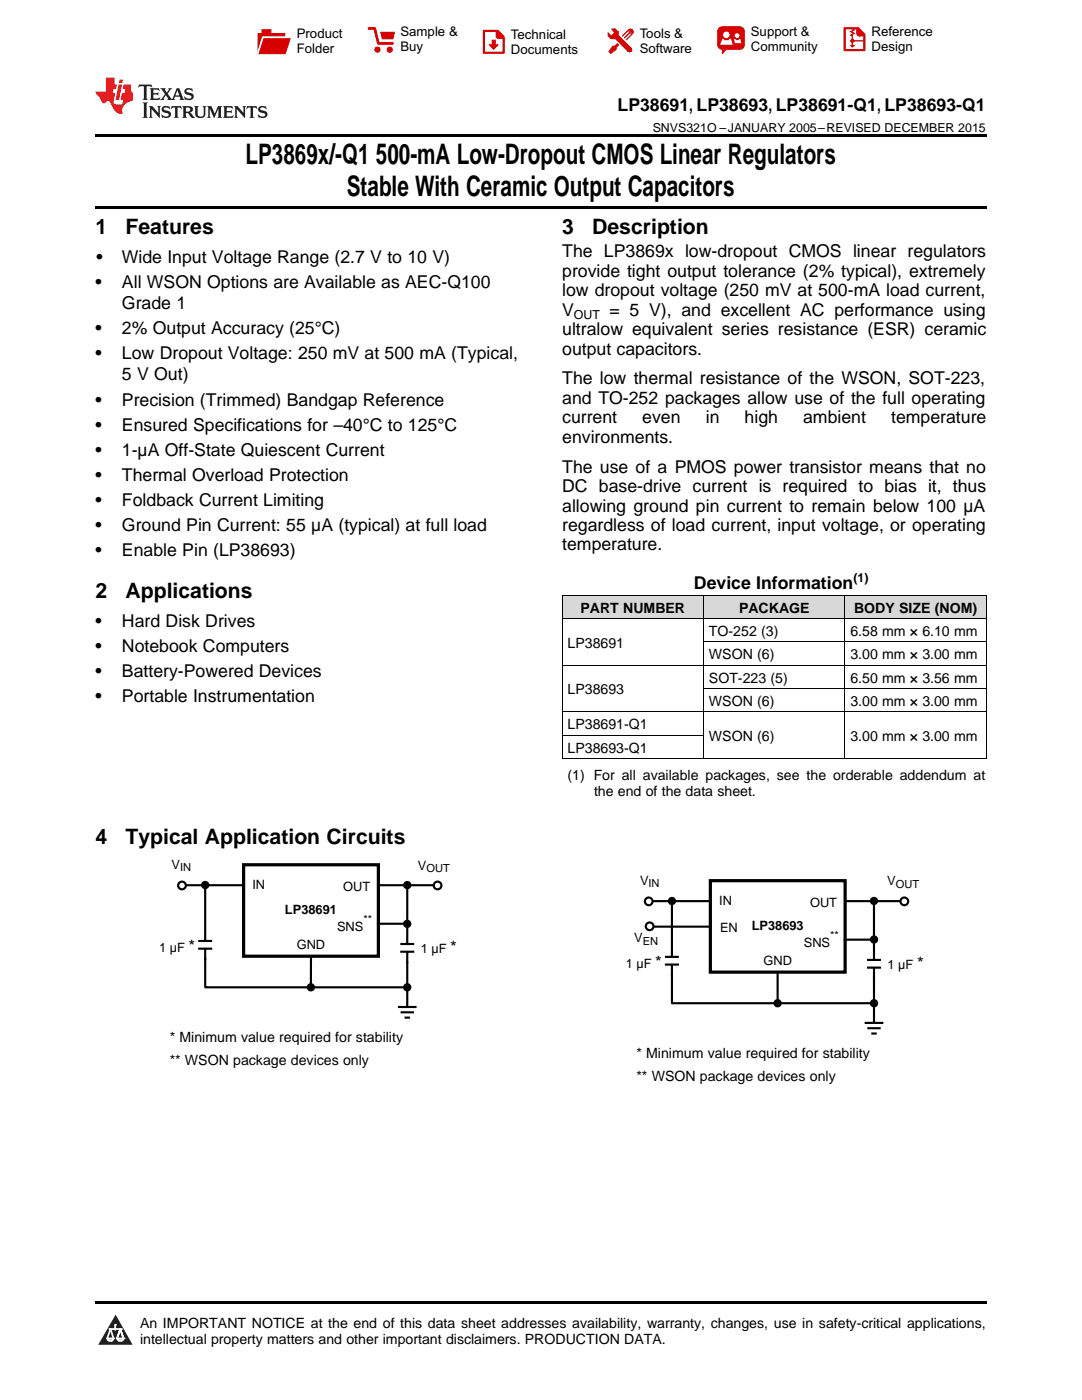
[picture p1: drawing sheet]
<svg xmlns="http://www.w3.org/2000/svg" width="216mm" height="279mm" viewBox="0 0 216 279" stroke-linecap="round" stroke-linejoin="round" font-family="sans-serif">
<defs><g id="words">
<g font-size="5.6">
<text x="49" y="32.8">LP3869x/-Q1</text>
<text x="75" y="32.8">500-mA Low-Dropout CMOS Linear Regulators</text>
<text x="69.2" y="39.2">Stable With Ceramic Output Capacitors</text>
</g>
<g font-size="4.2">
<text x="19" y="46.7">1</text>
<text x="25" y="46.7">Features</text>
<text x="112.2" y="46.7">3</text>
<text x="118.2" y="46.7">Description</text>
<text x="19" y="119.4">2</text>
<text x="25" y="119.4">Applications</text>
<text x="19" y="168.3">4</text>
<text x="25" y="168.3">Typical Application Circuits</text>
</g>
<g font-size="3.5">
<text x="123.2" y="22.2">LP38691, LP38693, LP38691-Q1, LP38693-Q1</text>
<text x="19.2" y="52.4">•</text>
<text x="24.3" y="52.4">Wide Input Voltage Range (2.7 V to 10 V)</text>
<text x="112.2" y="51.4">The LP3869x low-dropout CMOS linear regulators</text>
<text x="19" y="57.4">•</text>
<text x="24.3" y="57.4">All WSON Options are Available as AEC-Q100</text>
<text x="112.2" y="55.2">provide tight output tolerance (2% typical), extremely</text>
<text x="112.2" y="59.1">low dropout voltage (250 mV at 500-mA load current,</text>
<text x="24.3" y="61.7">Grade 1</text>
<text x="112.2" y="63">V</text>
<text x="121.6" y="63">= 5 V), and excellent AC performance using</text>
<text x="19" y="66.7">•</text>
<text x="19" y="71.7">•</text>
<text x="24.3" y="66.7">2% Output Accuracy (25°C)</text>
<text x="24.3" y="71.7">Low Dropout Voltage: 250 mV at 500 mA (Typical,</text>
<text x="112.2" y="66.9">ultralow equivalent series resistance (ESR) ceramic</text>
<text x="112.2" y="70.8">output capacitors.</text>
<text x="24.3" y="75.9">5 V Out)</text>
<text x="112.2" y="76.7">The low thermal resistance of the WSON, SOT-223,</text>
<text x="19" y="80.9">•</text>
<text x="24.3" y="80.9">Precision (Trimmed) Bandgap Reference</text>
<text x="112.2" y="80.6">and TO-252 packages allow use of the full operating</text>
<text x="19" y="85.9">•</text>
<text x="24.3" y="85.9">Ensured Specifications for –40°C to 125°C</text>
<text x="112.2" y="84.5">current</text>
<text x="112.2" y="88.4">environments.</text>
<text x="128.2" y="84.5">even</text>
<text x="140.8" y="84.5">in</text>
<text x="148.6" y="84.5">high</text>
<text x="160.3" y="84.5">ambient</text>
<text x="177.8" y="84.5">temperature</text>
<text x="19" y="90.9">•</text>
<text x="19" y="96">•</text>
<text x="24.3" y="90.9">1-µA Off-State Quiescent Current</text>
<text x="24.3" y="96">Thermal Overload Protection</text>
<text x="112.2" y="94.3">The use of a PMOS power transistor means that no</text>
<text x="19" y="101">•</text>
<text x="24.3" y="101">Foldback Current Limiting</text>
<text x="112.2" y="98.2">DC base-drive current is required to bias it, thus</text>
<text x="19" y="106">•</text>
<text x="24.3" y="106">Ground Pin Current: 55 µA (typical) at full load</text>
<text x="112.2" y="102.1">allowing ground pin current to remain below 100 µA</text>
<text x="112.2" y="106">regardless of load current, input voltage, or operating</text>
<text x="19" y="111">•</text>
<text x="24.3" y="111">Enable Pin (LP38693)</text>
<text x="112.2" y="109.9">temperature.</text>
<text x="138.5" y="117.6">Device Information</text>
<text x="19" y="125.1">•</text>
<text x="24.3" y="125.1">Hard Disk Drives</text>
<text x="19" y="130.1">•</text>
<text x="24.3" y="130.1">Notebook Computers</text>
<text x="19" y="135.1">•</text>
<text x="24.3" y="135.1">Battery-Powered Devices</text>
<text x="19" y="140.2">•</text>
<text x="24.3" y="140.2">Portable Instrumentation</text>
</g>
<g font-size="3.4">
<text x="37.6" y="189.9">*</text>
<text x="89.8" y="190.3">*</text>
<text x="130.8" y="193.1">*</text>
<text x="183" y="193.4">*</text>
</g>
<g font-size="2.8">
<text x="115.8" y="122.2">PART NUMBER</text>
<text x="147.5" y="122.2">PACKAGE</text>
<text x="170.4" y="122.2">BODY SIZE (NOM)</text>
<text x="113.2" y="129.2">LP38691</text>
<text x="141.5" y="126.9">TO-252 (3)</text>
<text x="141.5" y="131.6">WSON (6)</text>
<text x="169.7" y="126.9">6.58 mm × 6.10 mm</text>
<text x="169.7" y="131.6">3.00 mm × 3.00 mm</text>
<text x="141.5" y="136.2">SOT-223 (5)</text>
<text x="169.7" y="136.2">6.50 mm × 3.56 mm</text>
<text x="113.2" y="138.5">LP38693</text>
<text x="141.5" y="140.9">WSON (6)</text>
<text x="169.7" y="140.9">3.00 mm × 3.00 mm</text>
<text x="113.2" y="145.5">LP38691-Q1</text>
<text x="141.5" y="147.8">WSON (6)</text>
<text x="169.7" y="147.8">3.00 mm × 3.00 mm</text>
<text x="113.2" y="150.2">LP38693-Q1</text>
<text x="113.2" y="155.7">(1) For all available packages, see the orderable addendum at</text>
<text x="118.5" y="158.9">the end of the data sheet.</text>
<text x="33.9" y="207.9">* Minimum value required for stability</text>
<text x="33.9" y="212.5">** WSON package devices only</text>
<text x="127" y="211.1">* Minimum value required for stability</text>
<text x="127" y="215.7">** WSON package devices only</text>
<text x="27.9" y="265">An IMPORTANT NOTICE at the end of this data sheet addresses availability, warranty, changes, use in safety-critical applications,</text>
<text x="27.9" y="268.2">intellectual property matters and other important disclaimers. PRODUCTION DATA.</text>
</g>
<g font-size="2.6">
<text x="59.2" y="7.6">Product</text>
<text x="59.2" y="10.6">Folder</text>
<text x="79.9" y="7.3">Sample &amp;</text>
<text x="79.9" y="10.2">Buy</text>
<text x="102" y="7.8">Technical</text>
<text x="102" y="10.8">Documents</text>
<text x="127.6" y="7.6">Tools &amp;</text>
<text x="127.6" y="10.6">Software</text>
<text x="149.8" y="7.2">Support &amp;</text>
<text x="149.8" y="10.2">Community</text>
<text x="173.9" y="7.3">Reference</text>
<text x="173.9" y="10.2">Design</text>
<text x="34.2" y="173.4">V</text>
<text x="83.4" y="173.5">V</text>
<text x="50.4" y="177.5">IN</text>
<text x="68.5" y="177.8">OUT</text>
<text x="127.7" y="176.6">V</text>
<text x="177" y="176.7">V</text>
<text x="56.9" y="182.5">LP38691</text>
<text x="67.3" y="185.8">SNS</text>
<text x="143.5" y="180.7">IN</text>
<text x="150" y="185.7">LP38693</text>
<text x="161.6" y="180.9">OUT</text>
<text x="31.7" y="189.9">1 µF</text>
<text x="59.2" y="189.4">GND</text>
<text x="84" y="190.3">1 µF</text>
<text x="126.5" y="188.1">V</text>
<text x="143.7" y="186">EN</text>
<text x="160.4" y="189">SNS</text>
<text x="124.9" y="193.1">1 µF</text>
<text x="152.3" y="192.5">GND</text>
<text x="177.1" y="193.4">1 µF</text>
</g>
<g font-size="2.5">
<text x="130.2" y="26.3">SNVS321O –JANUARY 2005–REVISED DECEMBER 2015</text>
<text x="114.5" y="63.7">OUT</text>
<text x="170.3" y="116.2">(1)</text>
</g>
<g font-size="2.2">
<text x="35.9" y="173.9">IN</text>
<text x="85.1" y="174">OUT</text>
<text x="129.4" y="177.1">IN</text>
<text x="178.7" y="177.2">OUT</text>
<text x="72.5" y="184.2">**</text>
<text x="128.3" y="188.6">EN</text>
<text x="165.7" y="187.3">**</text>
</g>
</g></defs>
<g fill="#d8d8d8">
<path d="M112.2 118.9h28.2v4.6h-28.2z"/>
<path d="M140.4 118.9h28.2v4.6h-28.2z"/>
<path d="M168.6 118.9h28.2v4.6h-28.2z"/>
</g>
<path d="M23.1 262.4l3.4 6h-6.9z" fill="#231f20"/>
<path d="M21.4 267.1h1.2l-.3 .5h-.3a.55 .55 0 0 1-.6-.5z" fill-rule="evenodd" fill="#fff"/>
<path d="M21.4 267.1h1.2l-.3 .5h-.3a.55 .55 0 0 1-.6-.5z" fill="none" stroke="#231f20" stroke-width=".34"/>
<path d="M21.4 267.1l1.2 .1-.3 .4h-.5z" fill="none" stroke="#fff" stroke-width=".34"/>
<path d="M23 265.3h.1" fill="none" stroke="#fff" stroke-width=".34"/>
<path d="M23 264.4v.9z" fill="#fff"/>
<path d="M23 264.4v.9z" fill="none" stroke="#fff" stroke-width=".34"/>
<circle cx="23" cy="264.4" r=".17" fill="#fff"/>
<path d="M21.9 265.2h.1" fill="none" stroke="#fff" stroke-width=".34"/>
<path d="M21.9 265.2h2.3z" fill="#fff"/>
<path d="M21.9 265.2h2.3z" fill="none" stroke="#fff" stroke-width=".34"/>
<circle cx="24.2" cy="265.2" r=".17" fill="#fff"/>
<path d="M23.3 267.1h.1" fill="none" stroke="#fff" stroke-width=".34"/>
<path d="M24 265.2l-.7 1.9z" fill="#fff"/>
<path d="M24 265.2l-.7 1.9z" fill="none" stroke="#fff" stroke-width=".34"/>
<path d="M24 265.2l.7 1.9z" fill="#fff"/>
<path d="M24 265.2l.7 1.9z" fill="none" stroke="#fff" stroke-width=".34"/>
<path d="M24.6 267.1h.1" fill="none" stroke="#fff" stroke-width=".34"/>
<circle cx="21.4" cy="267.1" r=".17" fill="#fff"/>
<path d="M22.1 265.2l-.7 1.9z" fill="#fff"/>
<path d="M22.1 265.2l-.7 1.9z" fill="none" stroke="#fff" stroke-width=".34"/>
<path d="M22.1 265.2l.5 1.9z" fill="#fff"/>
<path d="M22.1 265.2l.5 1.9z" fill="none" stroke="#fff" stroke-width=".34"/>
<circle cx="22.6" cy="267.1" r=".17" fill="#fff"/>
<path d="M23.4 267.1h1.3a.65 .65 0 0 1-.7 .5 .65 .65 0 0 1-.6-.5z" fill-rule="evenodd" fill="#fff"/>
<path d="M23.4 267.1h1.3a.65 .65 0 0 1-.7 .5 .65 .65 0 0 1-.6-.5z" fill="none" stroke="#231f20" stroke-width=".34"/>
<path d="M23.4 267.1h1.3l-.4 .5h-.6z" fill="none" stroke="#fff" stroke-width=".34"/>
<path d="M23.3 267.1h.1" fill="none" stroke="#fff" stroke-width=".34"/>
<circle cx="24.7" cy="267.1" r=".17" fill="#fff"/>
<path d="M19 259.7h177.8v.5h-177.8z" fill="#000"/>
<path d="M141.7 175.8h26.9v18.2h-26.9z" fill-rule="evenodd" fill="#fff"/>
<path d="M141.7 175.8h26.9v18.2h-26.9z" fill="none" stroke="#000" stroke-width=".64" stroke-linecap="butt"/>
<g fill="none" stroke="#000" stroke-width=".43">
<path d="M130.1 179.8h11.6M134.1 179.8v11.2M168.6 179.8h11.2M174.4 179.8v11.8M132.7 192.5h2.8M132.7 191h2.8M134.1 192.7v2.1M134.1 194.5v5.7h40.3M155.2 194.2v6M173 193.1h2.8M173 191.6h2.8M174.4 193.3v2.1"/>
<path d="M172.5 204.1h3.8M173.1 205.2h2.6M173.9 206.3h1M174.4 201.2v2.8"/>
</g>
<circle cx="129.4" cy="179.9" r=".77" fill="#fff"/>
<g fill="none" stroke="#000" stroke-width=".43">
<circle cx="129.4" cy="179.9" r=".77"/>
<circle cx="134.1" cy="179.8" r=".61"/>
<circle cx="174.4" cy="179.8" r=".62"/>
<circle cx="155.2" cy="200.2" r=".61"/>
</g>
<g fill="#000">
<circle cx="134.1" cy="179.8" r=".61"/>
<circle cx="174.4" cy="179.8" r=".62"/>
<circle cx="155.2" cy="200.2" r=".61"/>
</g>
<circle cx="180.4" cy="179.9" r=".77" fill="#fff"/>
<g fill="none" stroke="#000" stroke-width=".43">
<path d="M130.3 184.9h11.5M168.5 187.5h5.9M174.4 195.2v6"/>
<circle cx="180.4" cy="179.9" r=".77"/>
<circle cx="174.4" cy="187.5" r=".61"/>
<circle cx="174.4" cy="200.2" r=".61"/>
</g>
<g fill="#000">
<circle cx="174.4" cy="187.5" r=".61"/>
<circle cx="174.4" cy="200.2" r=".61"/>
</g>
<circle cx="129.6" cy="184.9" r=".77" fill="#fff"/>
<circle cx="129.6" cy="184.9" r=".77" fill="none" stroke="#000" stroke-width=".43"/>
<path d="M48.6 172.6h26.9v18.2h-26.9z" fill-rule="evenodd" fill="#fff"/>
<path d="M48.6 172.6h26.9v18.2h-26.9z" fill="none" stroke="#000" stroke-width=".64" stroke-linecap="butt"/>
<g fill="none" stroke="#000" stroke-width=".43">
<path d="M36.9 176.7h11.7M40.9 176.6v11.2M75.5 176.7h11.1M81.3 176.6v11.8M39.5 189.3h2.8M39.6 187.8h2.7M40.9 189.5v2.1M40.9 191.3v5.7h40.3M62.1 190.8l-.1 6.2M79.9 189.9h2.8M79.9 188.4h2.7M81.3 190.1v2.1"/>
<path d="M81.3 198v2.8M79.4 201h3.7M79.9 202h2.7M80.7 203.1h1.1"/>
</g>
<circle cx="36.3" cy="176.7" r=".77" fill="#fff"/>
<g fill="none" stroke="#000" stroke-width=".43">
<circle cx="36.3" cy="176.7" r=".77"/>
<circle cx="40.9" cy="176.6" r=".61"/>
<circle cx="81.3" cy="176.6" r=".61"/>
<circle cx="62" cy="197" r=".61"/>
</g>
<g fill="#000">
<circle cx="40.9" cy="176.6" r=".61"/>
<circle cx="81.3" cy="176.6" r=".61"/>
<circle cx="62" cy="197" r=".61"/>
</g>
<circle cx="87.3" cy="176.7" r=".77" fill="#fff"/>
<g fill="none" stroke="#000" stroke-width=".43">
<path d="M75.4 184.4h5.9M81.3 192v6"/>
<circle cx="87.3" cy="176.7" r=".77"/>
<circle cx="81.3" cy="197" r=".62"/>
<circle cx="81.3" cy="184.4" r=".62"/>
</g>
<g fill="#000">
<circle cx="81.3" cy="197" r=".62"/>
<circle cx="81.3" cy="184.4" r=".62"/>
</g>
<path d="M112.2 118.8h84.6M112.2 118.9v32.5M140.4 118.9v32.5M168.6 118.9v32.5M196.8 118.9v32.5M112.2 132.8h84.6M112.2 123.5h84.6M140.4 137.4h56.4M140.4 128.1h56.4M112.2 151.4h84.6M112.2 146.7h28.2M112.2 142.1h84.6" fill="none" stroke="#000" stroke-width=".2"/>
<path d="M19 26.8h177.8v.6h-177.8zM19 41.2h177.8v.5h-177.8z" fill="#000"/>
<path d="M27.7 16.9l-.1 .6 .6-.3h.5v.2v2.2l-.2 .4h1l-.2-.4v-2.2v-.2h.5l.6 .3-.2-.6zM29.9 17.6l.2 .4v1.6l-.2 .4h1.9l.1-.6a1.09 1.09 0 0 1-1.3 .1v-.6h.6l.4 .2v-.7l-.2 .2h-.8v-.6l.2-.1a1.01 1.01 0 0 1 1 .3l-.1-.6zM32 17.6l.9 1.2-1 1.2h.9l-.2-.3 .5-.7 .5 .7-.3 .3h1.7l-.2-.3 .1-.4h1l.1 .4-.2 .3h1l-.3-.4-.7-2h-.5l-1 2.2-.8-1.1 .9-1.1h-.9l.2 .2-.4 .7-.4-.7 .2-.2zM35.4 18l.4 1h-.8zM37 17.7a.66 .66 0 0 0-.2 .8 .66 .66 0 0 0 .6 .4l.7 .2 .1 .2a.8 .8 0 0 1-.7 .4 .8 .8 0 0 1-.7-.5l.1 .8 .2-.2a.94 .94 0 0 0 1.1 .1 .94 .94 0 0 0 .4-.9 1.48 1.48 0 0 0-1.3-.6v-.4a1.1 1.1 0 0 1 1.2 .2l-.2-.6-.2 .1-.5-.1zM28.5 20.4l.2 .4v2.3l-.2 .4h1l-.2-.4v-2.3l.2-.4zM29.7 21.2l.2 .4v1.5l-.2 .4h.8l-.3-.4 .1-1.3 1.6 1.8v-2l.2-.4h-.7l.2 .2v1.1l-1.2-1.3zM32.5 21.3a.66 .66 0 0 0-.2 .8 .66 .66 0 0 0 .6 .4l.6 .2 .2 .2a.8 .8 0 0 1-.8 .4 .8 .8 0 0 1-.7-.5l.2 .7 .2-.1a.94 .94 0 0 0 1 .1 .94 .94 0 0 0 .5-1 1.47 1.47 0 0 0-1.3-.6l-.1-.3a1.1 1.1 0 0 1 1.3 .2l-.2-.6-.2 .1-.5-.2zM34.3 21.2l-.2 .6a.64 .64 0 0 1 .8-.3v1.6l-.2 .4h1l-.3-.4 .1-1.6a.66 .66 0 0 1 .8 .3l-.2-.6zM36.3 21.2l.3 .4v1.5l-.3 .4h1l-.2-.2v-.7h.5l.1 .1a.8 .8 0 0 0 1.2 .7l-1-1a.62 .62 0 0 0 .6-.5 .62 .62 0 0 0-.6-.7zM37.1 21.5h.1a.48 .48 0 0 1 .6 0 .48 .48 0 0 1 .1 .6l-.2 .1-.6 .1zM38.7 21.2l.2 .2a2.29 2.29 0 0 0 .4 2 1.05 1.05 0 0 0 1.7-.7v-1.3l.2-.2h-.8l.2 .4v1.1a.61 .61 0 0 1-.6 .6 .61 .61 0 0 1-.6-.6v-1.1l.3-.4zM41.3 21.2l.3 .4v1.5l-.3 .4h.8l-.2-.4v-1.4l.8 1.9 .9-1.9v1.4l-.2 .4h.9l-.2-.4v-1.5l.2-.4h-.8l-.7 1.5-.6-1.5zM44.5 21.2l.2 .4v1.5l-.2 .4h1.9l.2-.6a1.1 1.1 0 0 1-1.4 .2v-.7h.6l.4 .2v-.6l-.2 .1-.8 .1v-.6l.2-.1a1.02 1.02 0 0 1 1.1 .2l-.2-.5zM46.7 21.2l.2 .4v1.5l-.2 .4h.8l-.3-.4 .1-1.3 1.6 1.8v-2l.2-.4h-.7l.2 .2v1.1l-1.2-1.3zM49.3 21.2l-.1 .6a.64 .64 0 0 1 .8-.3v1.6l-.3 .4h1l-.2-.4v-1.6a.66 .66 0 0 1 .8 .3l-.1-.6zM51.7 21.3a.66 .66 0 0 0-.2 .7 .66 .66 0 0 0 .7 .5l.6 .2 .1 .2a.8 .8 0 0 1-.7 .4 .8 .8 0 0 1-.7-.5l.1 .7 .2-.1a.94 .94 0 0 0 1.1 .1 .94 .94 0 0 0 .4-1 1.48 1.48 0 0 0-1.2-.6l-.1-.3a1.1 1.1 0 0 1 1.2 .2l-.2-.6-.1 .1-.6-.2z" fill="#231f20"/>
<path d="M21.1 15.5v2.8h-2v.4l.9 .9a.96 .96 0 0 0 1 1 .59 .59 0 0 1 .5-.4 .59 .59 0 0 1 .5 .3l.4 .8a1.61 1.61 0 0 0 2.1 1.3 1.63 1.63 0 0 1 1.1-2.2l.9-.3v-1.5a1.6 1.6 0 0 1-.4-1.7h-1.4l-.2 .9h.5l-.2 .8h-.5l-.2 1v.3h.5l-.2 .9h-.7a.74 .74 0 0 1-1-.6l.3-1.6h-.5l.2-.8h.5l.1-.9h-.4v-1.4zM23.7 16.9l-.7 3h.8l.6-3zM23.8 15.9l-.1 .7h.7l.2-.7z" fill="#ee1d23"/>
<g fill="#d60000">
<path d="M52.2 5.8h2v.8h2.7v4.2h-5.5v-4.2h.8z" fill-rule="evenodd"/>
<path d="M52.5 7.5h5.6l-1.1 3.3h-5.6z" fill-rule="evenodd"/>
</g>
<path d="M52.4 7.4h5.7v.1h-5.6l-1.1 3.3z" fill-rule="evenodd" fill="#fff"/>
<path d="M52.4 7.4h5.7v.1h-5.6l-1.1 3.3z" fill="none" stroke="#fff" stroke-width=".2"/>
<path d="M73.6 5.7h1.2l.7 2.9h2.8" fill="none" stroke="#d60000" stroke-width=".55"/>
<g fill="#d60000">
<path d="M75.9 6.3h2.9l-.3 1.6h-2.3z" fill-rule="evenodd"/>
<circle cx="75.3" cy="9.9" r=".62"/>
<circle cx="77.8" cy="9.9" r=".62"/>
</g>
<path d="M96.6 6.2h2.7l1.2 1.2v3.1h-3.9z" fill="none" stroke="#d60000" stroke-width=".44"/>
<g fill="#d60000">
<path d="M98.1 7.9h.8v1h.6l-1 1.1-.9-1v-.1h.5z" fill-rule="evenodd"/>
<path d="M98.9 6.2h.4l1.2 1.2v.4h-1.2l-.4-.4z" fill-rule="evenodd"/>
<path d="M122 5.7h.8l.6 .6 .1 .7 2.5 2.5-.7 .8-2.4-2.3-1.1-.2-.6-.6v-.8l.8 .6 .4-.4v-.2l-.4-.5z" fill-rule="evenodd"/>
<path d="M122.2 9.1h.5l.5-.5 .4 .4-.5 .5-.1 .4-1.2 .9-.4-.5z" fill-rule="evenodd"/>
<path d="M125.3 5.9a.67 .67 0 0 1 1 0 .67 .67 0 0 1 0 .9z" fill-rule="evenodd"/>
<path d="M125.3 5.9l1 .9-1.2 1.2h-.2v-.2l.9-.9 .1-.2h-.2l-1 1h-.2v-.2l1-1v-.2h-.2l-1 1h-.2v-.2z" fill-rule="evenodd"/>
<circle cx="125.6" cy="9.9" r=".54"/>
</g>
<path d="M123.4 6.3l-.1 .7" fill="none" stroke="#d60000" stroke-width=".2"/>
<g fill="#d60000">
<path d="M143.4 5.5l.7-.2h3.6a.95 .95 0 0 1 .9 .9v2.8a.95 .95 0 0 1-.9 .9h-3.6a.95 .95 0 0 1-1-.9v-2.8z" fill-rule="evenodd"/>
<path d="M144 9.9h1l-.8 .9h-.2z" fill-rule="evenodd"/>
</g>
<g fill="#fff">
<path d="M146.6 8.6h1.3z"/>
<path d="M144.1 7.8h.3l.1 .2h.8l.2-.2h.3l.4 1.1h-2.5z" fill-rule="evenodd"/>
<path d="M146.5 7.8h.2l.2 .2h.5l.1-.2h.2l.2 .8h-1.3z" fill-rule="evenodd"/>
<circle cx="144.9" cy="6.9" r=".65"/>
<circle cx="147.1" cy="7.1" r=".48"/>
</g>
<path d="M168.5 5.6h2.7l1.3 1.3v3.1h-4z" fill="none" stroke="#d60000" stroke-width=".44"/>
<path d="M170.1 7.3v1.8M170.1 8.1h2.3" fill="none" stroke="#d60000" stroke-width=".3"/>
<g fill="#d60000">
<path d="M170.9 5.6h.3l1.3 1.3v.4h-1.1l-.5-.6z" fill-rule="evenodd"/>
<circle cx="170.1" cy="8.1" r=".42"/>
<circle cx="171.4" cy="6.7" r=".55"/>
</g>
<g fill="#d60000">
<path d="M169.5 9h1.2l-.6 .5z"/>
<path d="M169.8 5.8h.6l.3 .2-.6 .3 .6 .4-.7 .3 .2 .3h-.2l-.5-.3 .6-.3-.6-.4 .6-.3z"/>
</g>
<use href="#words"/>
</svg>
